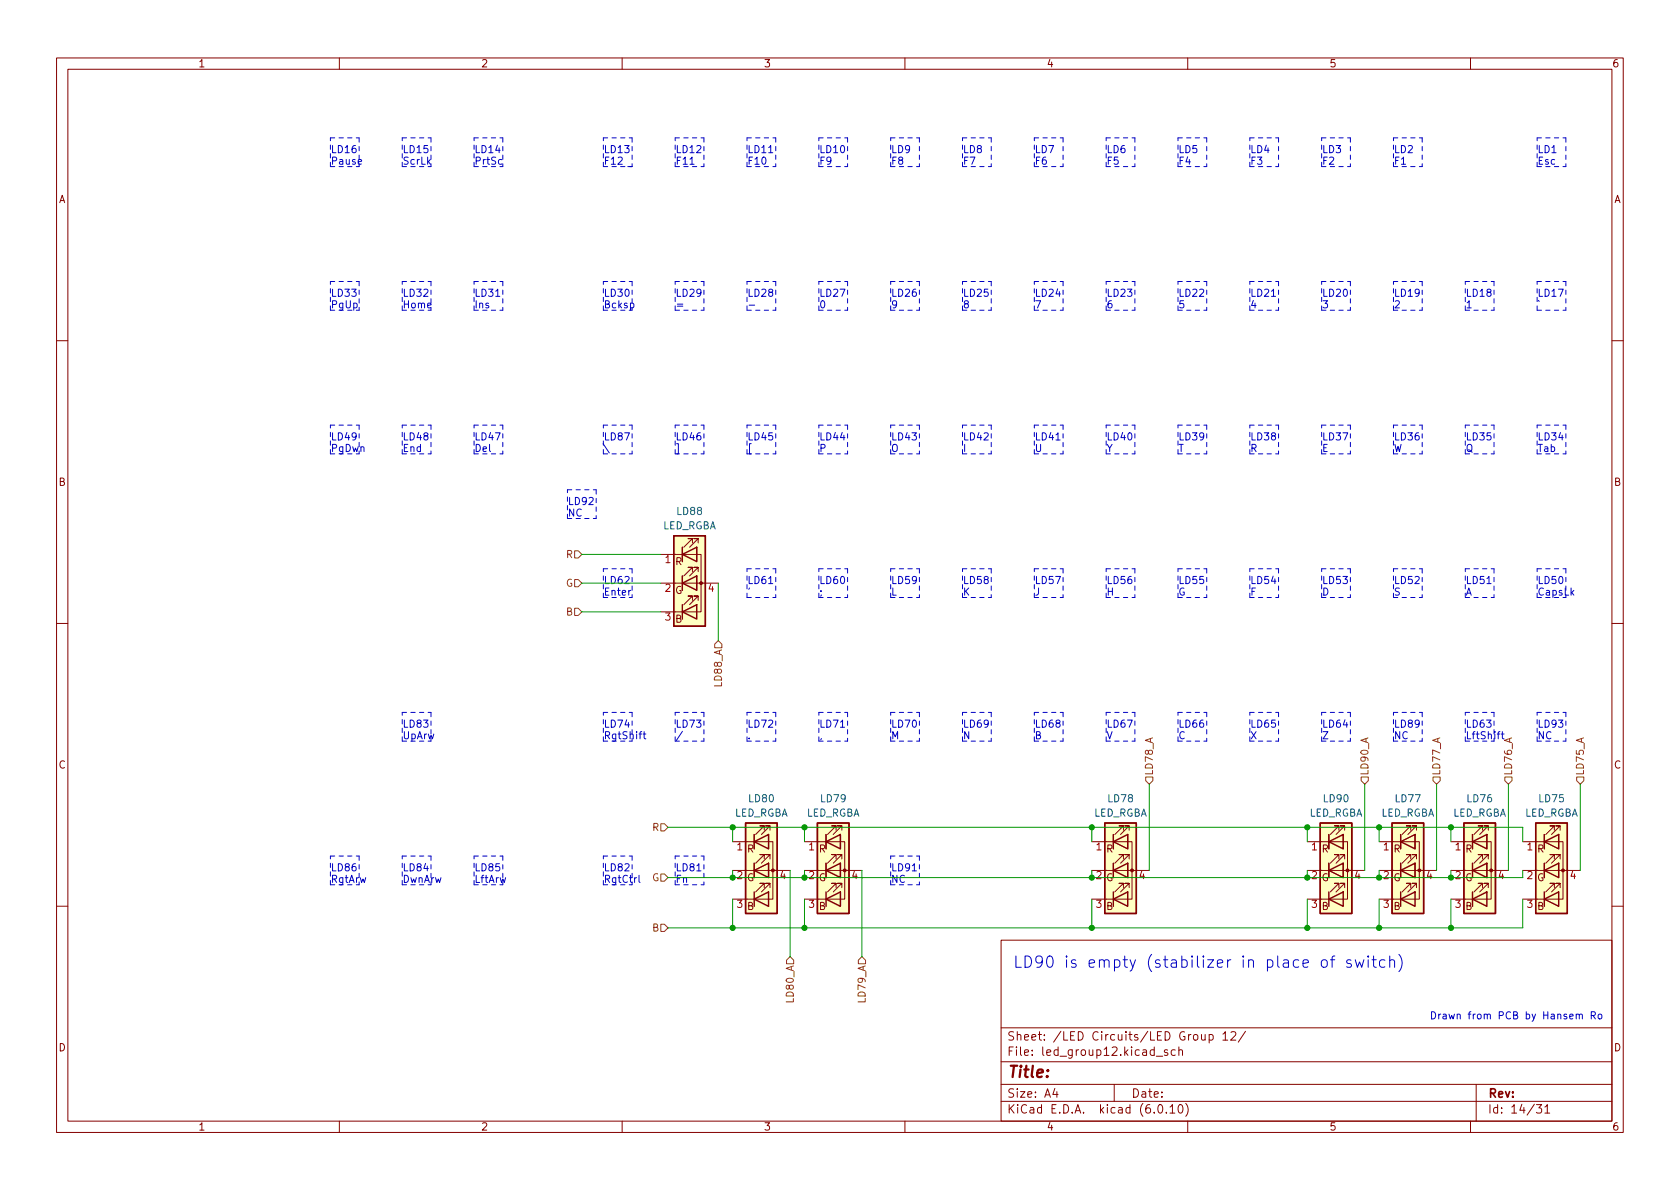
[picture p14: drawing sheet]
<svg xmlns="http://www.w3.org/2000/svg" width="297mm" height="210mm" viewBox="0 0 297 210" stroke-linecap="round" stroke-linejoin="round" font-family="sans-serif">
<defs><g id="words">
<text font-size="2.8" fill="#0000c2" x="179.1" y="171.1">LD90 is empty (stabilizer in place of switch)</text>
<text font-size="2.8" fill="#840000" x="178" y="190.6">Title:</text>
<g font-size="2.1" fill="#840000">
<text x="178" y="184">Sheet: /LED Circuits/LED Group 12/</text>
<text x="178" y="186.7">File: led_group12.kicad_sch</text>
<text x="178" y="196.9">KiCad E.D.A. kicad (6.0.10)</text>
<text x="178" y="194.1">Size: A4</text>
<text x="200" y="194.1">Date:</text>
<text x="263" y="194.1">Rev:</text>
<text x="263" y="196.9">Id: 14/31</text>
</g>
<g font-size="1.8" fill="#840000">
<text x="35" y="11.9">1</text>
<text x="85" y="11.9">2</text>
<text x="135" y="11.9">3</text>
<text x="185" y="11.9">4</text>
<text x="235" y="11.9">5</text>
<text x="285" y="11.9">6</text>
<text x="10.3" y="35.9">A</text>
<text x="285.3" y="35.9">A</text>
<text x="10.3" y="85.9">B</text>
<text x="285.3" y="85.9">B</text>
<text x="119.4" y="99.9">R</text>
<text x="119.3" y="105">G</text>
<text x="119.4" y="110.1">B</text>
<text x="10.3" y="135.9">C</text>
<text x="285.3" y="135.9">C</text>
<text x="132" y="155.8">G</text>
<text x="132.1" y="150.7">R</text>
<text x="144.7" y="155.8">G</text>
<text x="144.8" y="150.7">R</text>
<text x="195.5" y="155.8">G</text>
<text x="195.6" y="150.7">R</text>
<text x="233.6" y="155.8">G</text>
<text x="233.7" y="150.7">R</text>
<text x="246.3" y="155.8">G</text>
<text x="246.4" y="150.7">R</text>
<text x="259" y="155.8">G</text>
<text x="259.1" y="150.7">R</text>
<text x="271.7" y="155.8">G</text>
<text x="271.8" y="150.7">R</text>
<text x="132.1" y="160.9">B</text>
<text x="144.8" y="160.9">B</text>
<text x="195.6" y="160.9">B</text>
<text x="233.7" y="160.9">B</text>
<text x="246.4" y="160.9">B</text>
<text x="259.1" y="160.9">B</text>
<text x="271.8" y="160.9">B</text>
<text x="10.3" y="185.9">D</text>
<text x="285.3" y="185.9">D</text>
<text x="35" y="199.9">1</text>
<text x="85" y="199.9">2</text>
<text x="135" y="199.9">3</text>
<text x="185" y="199.9">4</text>
<text x="235" y="199.9">5</text>
<text x="285" y="199.9">6</text>
</g>
<g font-size="1.8" fill="#0000c2">
<text x="58.4" y="27.1">LD16</text>
<text x="58.4" y="29.1">Pause</text>
<text x="71.1" y="27.1">LD15</text>
<text x="71.1" y="29.1">ScrLk</text>
<text x="83.8" y="27.1">LD14</text>
<text x="83.8" y="29.1">PrtSc</text>
<text x="106.7" y="27.1">LD13</text>
<text x="106.7" y="29.1">F12</text>
<text x="119.4" y="27.1">LD12</text>
<text x="119.4" y="29.1">F11</text>
<text x="132.1" y="27.1">LD11</text>
<text x="132.1" y="29.1">F10</text>
<text x="144.8" y="27.1">LD10</text>
<text x="144.8" y="29.1">F9</text>
<text x="157.5" y="27.1">LD9</text>
<text x="157.5" y="29.1">F8</text>
<text x="170.2" y="27.1">LD8</text>
<text x="170.2" y="29.1">F7</text>
<text x="182.9" y="27.1">LD7</text>
<text x="182.9" y="29.1">F6</text>
<text x="195.6" y="27.1">LD6</text>
<text x="195.6" y="29.1">F5</text>
<text x="208.3" y="27.1">LD5</text>
<text x="208.3" y="29.1">F4</text>
<text x="221" y="27.1">LD4</text>
<text x="221" y="29.1">F3</text>
<text x="233.7" y="27.1">LD3</text>
<text x="233.7" y="29.1">F2</text>
<text x="246.4" y="27.1">LD2</text>
<text x="246.4" y="29.1">F1</text>
<text x="271.8" y="27.1">LD1</text>
<text x="271.8" y="29.1">Esc</text>
<text x="58.4" y="52.5">LD33</text>
<text x="71.1" y="52.5">LD32</text>
<text x="83.8" y="52.5">LD31</text>
<text x="106.7" y="52.5">LD30</text>
<text x="119.4" y="52.5">LD29</text>
<text x="132.1" y="52.5">LD28</text>
<text x="144.8" y="52.5">LD27</text>
<text x="157.5" y="52.5">LD26</text>
<text x="170.2" y="52.5">LD25</text>
<text x="182.9" y="52.5">LD24</text>
<text x="195.6" y="52.5">LD23</text>
<text x="208.3" y="52.5">LD22</text>
<text x="221" y="52.5">LD21</text>
<text x="233.7" y="52.5">LD20</text>
<text x="246.4" y="52.5">LD19</text>
<text x="259.1" y="52.5">LD18</text>
<text x="271.8" y="52.5">LD17</text>
<text x="58.4" y="54.5">PgUp</text>
<text x="71.1" y="54.5">Home</text>
<text x="83.8" y="54.5">Ins</text>
<text x="106.7" y="54.5">Bcksp</text>
<text x="119.4" y="54.5">=</text>
<text x="144.8" y="54.5">0</text>
<text x="157.5" y="54.5">9</text>
<text x="170.2" y="54.5">8</text>
<text x="182.9" y="54.5">7</text>
<text x="195.6" y="54.5">6</text>
<text x="208.3" y="54.5">5</text>
<text x="221" y="54.5">4</text>
<text x="233.7" y="54.5">3</text>
<text x="246.4" y="54.5">2</text>
<text x="259.1" y="54.5">1</text>
<text x="271.8" y="54.5">`</text>
<text x="58.4" y="77.9">LD49</text>
<text x="71.1" y="77.9">LD48</text>
<text x="83.8" y="77.9">LD47</text>
<text x="106.7" y="77.9">LD87</text>
<text x="119.4" y="77.9">LD46</text>
<text x="132.1" y="77.9">LD45</text>
<text x="144.8" y="77.9">LD44</text>
<text x="157.5" y="77.9">LD43</text>
<text x="170.2" y="77.9">LD42</text>
<text x="182.9" y="77.9">LD41</text>
<text x="195.6" y="77.9">LD40</text>
<text x="208.3" y="77.9">LD39</text>
<text x="221" y="77.9">LD38</text>
<text x="233.7" y="77.9">LD37</text>
<text x="246.4" y="77.9">LD36</text>
<text x="259.1" y="77.9">LD35</text>
<text x="271.8" y="77.9">LD34</text>
<text x="58.4" y="79.9">PgDwn</text>
<text x="71.1" y="79.9">End</text>
<text x="83.8" y="79.9">Del</text>
<text x="106.7" y="79.9">\</text>
<text x="119.4" y="79.9">]</text>
<text x="132.1" y="79.9">[</text>
<text x="144.8" y="79.9">P</text>
<text x="157.5" y="79.9">O</text>
<text x="170.2" y="79.9">I</text>
<text x="182.9" y="79.9">U</text>
<text x="195.6" y="79.9">Y</text>
<text x="208.3" y="79.9">T</text>
<text x="221" y="79.9">R</text>
<text x="233.7" y="79.9">E</text>
<text x="246.4" y="79.9">W</text>
<text x="259.1" y="79.9">Q</text>
<text x="271.8" y="79.9">Tab</text>
<text x="100.3" y="89.3">LD92</text>
<text x="100.3" y="91.3">NC</text>
<text x="106.7" y="103.3">LD62</text>
<text x="106.7" y="105.3">Enter</text>
<text x="132.1" y="103.3">LD61</text>
<text x="132.1" y="105.3">'</text>
<text x="144.8" y="103.3">LD60</text>
<text x="144.8" y="105.3">;</text>
<text x="157.5" y="103.3">LD59</text>
<text x="157.5" y="105.3">L</text>
<text x="170.2" y="103.3">LD58</text>
<text x="170.2" y="105.3">K</text>
<text x="182.9" y="103.3">LD57</text>
<text x="182.9" y="105.3">J</text>
<text x="195.6" y="103.3">LD56</text>
<text x="195.6" y="105.3">H</text>
<text x="208.3" y="103.3">LD55</text>
<text x="208.3" y="105.3">G</text>
<text x="221" y="103.3">LD54</text>
<text x="221" y="105.3">F</text>
<text x="233.7" y="103.3">LD53</text>
<text x="233.7" y="105.3">D</text>
<text x="246.4" y="103.3">LD52</text>
<text x="246.4" y="105.3">S</text>
<text x="259.1" y="103.3">LD51</text>
<text x="259.1" y="105.3">A</text>
<text x="271.8" y="103.3">LD50</text>
<text x="271.8" y="105.3">CapsLk</text>
<text x="71.1" y="128.7">LD83</text>
<text x="71.1" y="130.7">UpArw</text>
<text x="106.7" y="128.7">LD74</text>
<text x="106.7" y="130.7">RgtShift</text>
<text x="119.4" y="128.7">LD73</text>
<text x="132.1" y="128.7">LD72</text>
<text x="132.1" y="130.7">.</text>
<text x="144.8" y="128.7">LD71</text>
<text x="144.8" y="130.7">,</text>
<text x="157.5" y="128.7">LD70</text>
<text x="157.5" y="130.7">M</text>
<text x="170.2" y="128.7">LD69</text>
<text x="170.2" y="130.7">N</text>
<text x="182.9" y="128.7">LD68</text>
<text x="182.9" y="130.7">B</text>
<text x="195.6" y="128.7">LD67</text>
<text x="195.6" y="130.7">V</text>
<text x="208.3" y="128.7">LD66</text>
<text x="208.3" y="130.7">C</text>
<text x="221" y="128.7">LD65</text>
<text x="221" y="130.7">X</text>
<text x="233.7" y="128.7">LD64</text>
<text x="233.7" y="130.7">Z</text>
<text x="246.4" y="128.7">LD89</text>
<text x="246.4" y="130.7">NC</text>
<text x="259.1" y="128.7">LD63</text>
<text x="259.1" y="130.7">LftShift</text>
<text x="271.8" y="128.7">LD93</text>
<text x="271.8" y="130.7">NC</text>
<text x="58.4" y="154.1">LD86</text>
<text x="71.1" y="154.1">LD84</text>
<text x="83.8" y="154.1">LD85</text>
<text x="106.7" y="154.1">LD82</text>
<text x="119.4" y="154.1">LD81</text>
<text x="157.5" y="154.1">LD91</text>
<text x="58.4" y="156.1">RgtArw</text>
<text x="71.1" y="156.1">DwnArw</text>
<text x="83.8" y="156.1">LftArw</text>
<text x="106.7" y="156.1">RgtCtrl</text>
<text x="119.4" y="156.1">Fn</text>
<text x="157.5" y="156.1">NC</text>
<text x="252.7" y="180.2">Drawn from PCB by Hansem Ro</text>
</g>
<g font-size="1.8" fill="#006464">
<text x="117.1" y="93.6">LED_RGBA</text>
<text x="119.8" y="91.1">LD88</text>
<text x="132.5" y="141.9">LD80</text>
<text x="145.2" y="141.9">LD79</text>
<text x="196" y="141.9">LD78</text>
<text x="234.1" y="141.9">LD90</text>
<text x="246.8" y="141.9">LD77</text>
<text x="259.5" y="141.9">LD76</text>
<text x="272.2" y="141.9">LD75</text>
<text x="129.8" y="144.4">LED_RGBA</text>
<text x="142.5" y="144.4">LED_RGBA</text>
<text x="193.3" y="144.4">LED_RGBA</text>
<text x="231.4" y="144.4">LED_RGBA</text>
<text x="244.1" y="144.4">LED_RGBA</text>
<text x="256.8" y="144.4">LED_RGBA</text>
<text x="269.5" y="144.4">LED_RGBA</text>
</g>
<g font-size="1.8" fill="#725600">
<text x="100.1" y="98.7">R</text>
<text x="100" y="103.8">G</text>
<text x="100.1" y="108.8">B</text>
<text x="127.6" y="121.3" transform="rotate(-90 127.6 121.3)">LD88_A</text>
<text x="203.8" y="137.2" transform="rotate(-90 203.8 137.2)">LD78_A</text>
<text x="241.9" y="137.2" transform="rotate(-90 241.9 137.2)">LD90_A</text>
<text x="254.6" y="137.2" transform="rotate(-90 254.6 137.2)">LD77_A</text>
<text x="267.3" y="137.2" transform="rotate(-90 267.3 137.2)">LD76_A</text>
<text x="280" y="137.2" transform="rotate(-90 280 137.2)">LD75_A</text>
<text x="115.4" y="146.9">R</text>
<text x="115.3" y="155.8">G</text>
<text x="115.4" y="164.7">B</text>
<text x="140.3" y="177.2" transform="rotate(-90 140.3 177.2)">LD80_A</text>
<text x="153" y="177.2" transform="rotate(-90 153 177.2)">LD79_A</text>
</g>
<g font-size="1.8" fill="#a90000">
<text x="117.6" y="99.6">1</text>
<text x="117.6" y="104.6">2</text>
<text x="125.2" y="104.6">4</text>
<text x="117.6" y="109.7">3</text>
<text x="130.3" y="150.4">1</text>
<text x="130.3" y="155.4">2</text>
<text x="137.9" y="155.4">4</text>
<text x="143" y="150.4">1</text>
<text x="143" y="155.4">2</text>
<text x="150.6" y="155.4">4</text>
<text x="193.8" y="150.4">1</text>
<text x="193.8" y="155.4">2</text>
<text x="201.4" y="155.4">4</text>
<text x="231.9" y="150.4">1</text>
<text x="231.9" y="155.4">2</text>
<text x="239.5" y="155.4">4</text>
<text x="244.6" y="150.4">1</text>
<text x="244.6" y="155.4">2</text>
<text x="252.2" y="155.4">4</text>
<text x="257.3" y="150.4">1</text>
<text x="257.3" y="155.4">2</text>
<text x="264.9" y="155.4">4</text>
<text x="270" y="150.4">1</text>
<text x="270" y="155.4">2</text>
<text x="277.6" y="155.4">4</text>
<text x="130.3" y="160.5">3</text>
<text x="143" y="160.5">3</text>
<text x="193.8" y="160.5">3</text>
<text x="231.9" y="160.5">3</text>
<text x="244.6" y="160.5">3</text>
<text x="257.3" y="160.5">3</text>
<text x="270" y="160.5">3</text>
</g>
</g></defs>
<g fill="none" stroke="#840000" stroke-width=".18">
<path d="M10 10.2h277v190.1h-277zM12 12.2h273v186.1h-273zM60 10.2v2M110 10.2v2M160 10.2v2M210 10.2v2M260 10.2v2M10 60.2h2M285 60.2h2M116.8 98h7.2v10.2h-7.2M120.6 96.8v2.5M122.4 96v-.8h-.7h.7l-1.5 1.6"/>
<path d="M123.2 96.8v2.5zM123.2 96.8h.1M123.4 96v-.8h-.7h.7l-1.5 1.6M10 110.2h2M116.8 103.1h2.6M120.6 101.8v2.6M120.6 103.1h6.4M122.4 106.2v-.8h-.7h.7l-1.5 1.5M122.4 101.1v-.8h-.7h.7l-1.5 1.5M123.2 101.8v2.6zM123.2 101.8h.1M123.4 106.2v-.8h-.7h.7l-1.5 1.5"/>
<path d="M123.4 101.1v-.8h-.7h.7l-1.5 1.5M285 110.2h2M129.5 148.8h7.2v10.2h-7.2M129.5 153.9h2.6M133.3 152.6v2.6M133.3 147.6v2.5M133.3 153.9h6.4M135.1 157v-.8h-.7h.7l-1.5 1.5M135.1 151.9v-.8h-.7h.7l-1.5 1.5M135.1 146.8v-.8h-.7h.7l-1.5 1.6M135.9 152.6v2.6zM135.9 152.6h.1"/>
<path d="M135.9 147.6v2.5zM135.9 147.6h.1M136.1 157v-.8h-.7h.7l-1.5 1.5M136.1 151.9v-.8h-.7h.7l-1.5 1.5M136.1 146.8v-.8h-.7h.7l-1.5 1.6M142.2 148.8h7.2v10.2h-7.2M142.2 153.9h2.6M146 152.6v2.6M146 147.6v2.5M146 153.9h6.4M147.8 157v-.8h-.7h.7l-1.5 1.5M147.8 151.9v-.8h-.7h.7l-1.5 1.5"/>
<path d="M147.8 146.8v-.8h-.7h.7l-1.5 1.6M148.6 152.6v2.6zM148.6 152.6h.1M148.6 147.6v2.5zM148.6 147.6h.1M148.8 157v-.8h-.7h.7l-1.5 1.5M148.8 151.9v-.8h-.7h.7l-1.5 1.5M148.8 146.8v-.8h-.7h.7l-1.5 1.6M193 148.8h7.2v10.2h-7.2M193 153.9h2.6M196.8 152.6v2.6M196.8 147.6v2.5"/>
<path d="M196.8 153.9h6.4M198.6 157v-.8h-.7h.7l-1.5 1.5M198.6 151.9v-.8h-.7h.7l-1.5 1.5M198.6 146.8v-.8h-.7h.7l-1.5 1.6M199.4 152.6v2.6zM199.4 152.6h.1M199.4 147.6v2.5zM199.4 147.6h.1M199.6 157v-.8h-.7h.7l-1.5 1.5M199.6 151.9v-.8h-.7h.7l-1.5 1.5M199.6 146.8v-.8h-.7h.7l-1.5 1.6M231.1 148.8h7.2v10.2h-7.2"/>
<path d="M231.1 153.9h2.6M234.9 152.6v2.6M234.9 147.6v2.5M234.9 153.9h6.4M236.7 157v-.8h-.7h.7l-1.5 1.5M236.7 151.9v-.8h-.7h.7l-1.5 1.5M236.7 146.8v-.8h-.7h.7l-1.5 1.6M237.5 152.6v2.6zM237.5 152.6h.1M237.5 147.6v2.5zM237.5 147.6h.1M237.7 157v-.8h-.7h.7l-1.5 1.5"/>
<path d="M237.7 151.9v-.8h-.7h.7l-1.5 1.5M237.7 146.8v-.8h-.7h.7l-1.5 1.6M243.8 148.8h7.2v10.2h-7.2M243.8 153.9h2.6M247.6 152.6v2.6M247.6 147.6v2.5M247.6 153.9h6.4M249.4 157v-.8h-.7h.7l-1.5 1.5M249.4 151.9v-.8h-.7h.7l-1.5 1.5M249.4 146.8v-.8h-.7h.7l-1.5 1.6M250.2 152.6v2.6zM250.2 152.6h.1"/>
<path d="M250.2 147.6v2.5zM250.2 147.6h.1M250.4 157v-.8h-.7h.7l-1.5 1.5M250.4 151.9v-.8h-.7h.7l-1.5 1.5M250.4 146.8v-.8h-.7h.7l-1.5 1.6M256.5 148.8h7.2v10.2h-7.2M256.5 153.9h2.6M260.3 152.6v2.6M260.3 147.6v2.5M260.3 153.9h6.4M262.1 157v-.8h-.7h.7l-1.5 1.5M262.1 151.9v-.8h-.7h.7l-1.5 1.5"/>
<path d="M262.1 146.8v-.8h-.7h.7l-1.5 1.6M262.9 152.6v2.6zM262.9 152.6h.1M262.9 147.6v2.5zM262.9 147.6h.1M263.1 157v-.8h-.7h.7l-1.5 1.5M263.1 151.9v-.8h-.7h.7l-1.5 1.5M263.1 146.8v-.8h-.7h.7l-1.5 1.6M269.2 148.8h7.2v10.2h-7.2M269.2 153.9h2.6M273 152.6v2.6M273 147.6v2.5"/>
<path d="M273 153.9h6.4M274.8 157v-.8h-.7h.7l-1.5 1.5M274.8 151.9v-.8h-.7h.7l-1.5 1.5M274.8 146.8v-.8h-.7h.7l-1.5 1.6M275.6 152.6v2.6zM275.6 152.6h.1M275.6 147.6v2.5zM275.6 147.6h.1M275.8 157v-.8h-.7h.7l-1.5 1.5M275.8 151.9v-.8h-.7h.7l-1.5 1.5M275.8 146.8v-.8h-.7h.7l-1.5 1.6M10 160.2h2"/>
<path d="M177 166.3h108v32h-108zM285 160.2h2M60 198.3v2M110 198.3v2M160 198.3v2M177 194.8h108M177 191.8h108M177 187.8h108M177 181.8h108M186.5 192.5l-.4 1h1M186.9 193v1M197 191.8v3"/>
<path d="M204.4 186.8h1.2M204.9 195.4l.2-.1a.81 .81 0 0 1 .6 .7 .81 .81 0 0 1-.3 .8h-.2a.81 .81 0 0 1-.6-.6 .81 .81 0 0 1 .3-.8zM206.2 196.7v.1M206.4 185.7l-.3-.1-.2 .2v.3l.5 .1v.4h-.5M206.9 195.8l.4-.5v1.5M206.9 196.8h.8M207.8 185.7l-.4-.1-.3 .3v.4l.1 .3h.6M208.4 185.8l.2-.2 .4 .1 .1 .9M208.4 185.1v1.5M208.5 195.4l.1-.1a.81 .81 0 0 1 .6 .7 .81 .81 0 0 1-.3 .8h-.1a.81 .81 0 0 1-.6-.6 .81 .81 0 0 1 .3-.8zM209.6 195.1a1.72 1.72 0 0 1 0 2.3M210 198.3v2"/>
<path d="M212.4 182.9l.1 1h.4l.2-.1M213.1 182.9v1M213.8 183l.4-.1 .3 .3v.4l-.1 .3h-.6M213.8 182.9v1.5M216.2 182.9l.4-.5v1.5M216.2 183.9h.9M217.6 182.6l.6-.2 .2 .2 .1 .3-.9 1h.9M220.2 182.4l-1.3 1.9M260 198.3v2M261 191.8v6.5M271.7 195.3h.9l-.5 .6 .4 .1v.7l-.2 .1h-.4l-.2-.1M273.1 195.8l.5-.5v1.5"/>
<path d="M273.1 196.8h.9"/>
</g>
<g fill="#ffffc2" stroke="#ffffc2" stroke-width=".18">
<path d="M271.5 145.5h5.6v16h-5.6z"/>
<path d="M246.1 145.5h5.6v16h-5.6z"/>
<path d="M258.8 145.5h5.6v16h-5.6z"/>
<path d="M233.4 145.5h5.6v16h-5.6z"/>
<path d="M131.8 145.5h5.6v16h-5.6z"/>
<path d="M144.5 145.5h5.6v16h-5.6z"/>
<path d="M195.3 145.5h5.6v16h-5.6z"/>
<path d="M119.1 94.7h5.6v16h-5.6z"/>
</g>
<g fill="none" stroke="#840000" stroke-width=".25">
<path d="M119.1 94.7h5.6v16h-5.6zM120.6 98l2.6-1.2v2.5zM120.6 96.8v2.5M120.6 108.2l2.6-1.3v2.6zM120.6 103.1l2.6-1.3v2.6zM120.6 101.8v2.6M120.6 106.9v2.6M131.8 145.5h5.6v16h-5.6zM133.3 159l2.6-1.3v2.6zM133.3 153.9l2.6-1.3v2.6zM133.3 148.8l2.6-1.2v2.5zM133.3 147.6v2.5"/>
<path d="M133.3 152.6v2.6M133.3 157.7v2.6M144.5 145.5h5.6v16h-5.6zM146 159l2.6-1.3v2.6zM146 153.9l2.6-1.3v2.6zM146 148.8l2.6-1.2v2.5zM146 147.6v2.5M146 152.6v2.6M146 157.7v2.6M195.3 145.5h5.6v16h-5.6zM196.8 159l2.6-1.3v2.6zM196.8 153.9l2.6-1.3v2.6z"/>
<path d="M196.8 148.8l2.6-1.2v2.5zM196.8 147.6v2.5M196.8 152.6v2.6M196.8 157.7v2.6M233.4 145.5h5.6v16h-5.6zM234.9 159l2.6-1.3v2.6zM234.9 153.9l2.6-1.3v2.6zM234.9 148.8l2.6-1.2v2.5zM234.9 147.6v2.5M234.9 152.6v2.6M234.9 157.7v2.6M246.1 145.5h5.6v16h-5.6z"/>
<path d="M247.6 159l2.6-1.3v2.6zM247.6 153.9l2.6-1.3v2.6zM247.6 148.8l2.6-1.2v2.5zM247.6 147.6v2.5M247.6 152.6v2.6M247.6 157.7v2.6M258.8 145.5h5.6v16h-5.6zM260.3 159l2.6-1.3v2.6zM260.3 153.9l2.6-1.3v2.6zM260.3 148.8l2.6-1.2v2.5zM260.3 147.6v2.5M260.3 152.6v2.6"/>
<path d="M260.3 157.7v2.6M271.5 145.5h5.6v16h-5.6zM273 159l2.6-1.3v2.6zM273 153.9l2.6-1.3v2.6zM273 148.8l2.6-1.2v2.5zM273 147.6v2.5M273 152.6v2.6M273 157.7v2.6"/>
</g>
<g fill="#840000" stroke="#840000" stroke-width=".18">
<circle cx="276.4" cy="153.9" r=".25"/>
<circle cx="251" cy="153.9" r=".25"/>
<circle cx="263.7" cy="153.9" r=".25"/>
<circle cx="238.3" cy="153.9" r=".25"/>
<circle cx="136.7" cy="153.9" r=".25"/>
<circle cx="149.4" cy="153.9" r=".25"/>
<circle cx="200.2" cy="153.9" r=".25"/>
<circle cx="124" cy="103.1" r=".25"/>
</g>
<g fill="none" stroke="#725600" stroke-width=".18">
<path d="M101.6 97.4h.6l.7 .6-.7 .7h-.6zM101.6 107.6h.6l.7 .6-.7 .6h-.6zM101.6 102.5h.6l.7 .6-.7 .7h-.6zM127 113.3l.6 .6v.6h-1.2v-.6zM202.6 137.4h1.2v.6l-.6 .7-.6-.7zM240.7 137.4h1.2v.6l-.6 .7-.6-.7zM253.4 137.4h1.2v.6l-.6 .7-.6-.7zM266.1 137.4h1.2v.6l-.6 .7-.6-.7zM278.8 137.4h1.2v.6l-.6 .7-.6-.7zM116.8 154.6h.7l.6 .6-.6 .6h-.7zM116.8 145.7h.7l.6 .6-.6 .6h-.7zM116.8 163.4h.7l.6 .7-.6 .6h-.7z"/>
<path d="M139.7 169.2l.6 .6v.6h-1.2v-.6zM152.4 169.2l.6 .6v.6h-1.2v-.6z"/>
</g>
<g fill="none" stroke="#0000c2" stroke-width=".18">
<path d="M122 29h.7M135.9 27h.7M87.6 52.4h.8M111.5 53.7l.3-.1 .3 .2-.1 .6h-.5M132.5 54h.9M224.8 52.4h.7M186.7 77.8h.7M111.5 104.4l-.3 .2M135.9 103.2h.7M262.9 103.2h.7M113.7 129.8h.5M113.9 129.4v1.1l.3 .1"/>
<path d="M120.7 129.3l-1.1 1.7M148.6 128.6h.7M264.7 129.8h.5M265.2 129.4l-.3 .2v1M265.4 129.8h.5M265.6 129.4v1.1l.3 .1M113 154.8v1.1l.2 .1M123.2 154h.7M161.3 154h.7M233.7 169.9a.54 .54 0 0 1 .6-.2 .54 .54 0 0 1 .4 .4v.6a.54 .54 0 0 1-.6 .4 .54 .54 0 0 1-.5-.4zM235.2 169.7h.8M236 169.1h-.4l-.1 .2v1.8"/>
<path d="M238.9 169.8l-.5-.1-.3 .3 .1 .3 .7 .2 .1 .2-.1 .3-.2 .1-.6-.1M239.6 169.7l.4 1.4 .4-1 .4 1 .3-1.4M241.9 169.1h-.1l.1 .1 .1-.1h-.1v.1M241.9 169.7v1.4M242.6 169.7h.7M242.9 169.1v1.7l.1 .2 .3 .1M244.9 169.8l-.6-.1-.4 .4v.6l.2 .3 .2 .1 .6-.1M245.7 169.9a.5 .5 0 0 1 .9 .1v1.1M245.7 169.1v2M247.3 168.8a2.29 2.29 0 0 1 0 3M278.7 179.5l.2-.2 .3 .1v.8M279.2 179.5l.2-.2 .3 .1 .1 .8"/>
<path d="M281.4 179.6l.6-.1 .1-.2-.1-.3-.6-.1v1.3M281.7 179.6l.4 .6M282.6 179.5l.2-.2 .4 .2v.4l-.1 .2-.3 .1-.2-.1z"/>
</g>
<g fill="none" stroke="#0000c2" stroke-width=".18" stroke-dasharray=".8 .8">
<path d="M58.4 29.5v-5.1M58.4 29.5h5.1M58.4 24.4h5.1M63.5 24.4v5.1M71.1 29.5v-5.1M71.1 24.4h5.1M71.1 29.5h5.1M76.2 24.4v5.1M83.8 24.4h5.1M83.8 29.5h5.1M83.8 29.5v-5.1M88.9 24.4v5.1"/>
<path d="M106.7 29.5h5.1M106.7 24.4h5.1M106.7 29.5v-5.1M111.8 29.5h-1.3M111.8 24.4v5.1M119.4 24.4h5.1M119.4 29.5h5.1M119.4 29.5v-5.1M124.5 24.4v5.1M132.1 29.5h5.1M132.1 29.5v-5.1M132.1 24.4h5.1"/>
<path d="M137.2 24.4v5.1M144.8 29.5h5.1M144.8 24.4h5.1M144.8 29.5v-5.1M149.9 24.4v5.1M157.5 29.5v-5.1M157.5 24.4h5.1M157.5 29.5h5.1M162.6 24.4v5.1M170.2 24.4h5.1M170.2 29.5v-5.1M170.2 29.5h5.1"/>
<path d="M175.3 24.4v5.1M182.9 29.5v-5.1M182.9 24.4h5.1M182.9 29.5h5.1M188 24.4v5.1M195.6 24.4h5.1M195.6 29.5h5.1M195.6 29.5v-5.1M200.7 24.4v5.1M208.3 29.5v-5.1M208.3 24.4h5.1M208.3 29.5h5.1"/>
<path d="M213.4 24.4v5.1M221 29.5h5.1M221 29.5v-5.1M221 24.4h5.1M226.1 24.4v5.1M233.7 29.5v-5.1M233.7 29.5h5.1M233.7 24.4h5.1M238.8 24.4v5.1M246.4 29.5h5.1M246.4 29.5v-5.1M246.4 24.4h5.1"/>
<path d="M251.5 24.4v5.1M271.8 29.5v-5.1M271.8 29.5h5.1M271.8 24.4h5.1M276.9 24.4v5.1M58.4 49.8h5.1M58.4 54.9v-5.1M58.4 54.9h5.1M63.5 49.8v5.1M71.1 54.9v-5.1M71.1 49.8h5.1M71.1 54.9h5.1"/>
<path d="M76.2 49.8v5.1M83.8 54.9h5.1M83.8 49.8h5.1M83.8 54.9v-5.1M88.9 49.8v5.1M106.7 54.9v-5.1M106.7 49.8h5.1M106.7 54.9h5.1M111.8 49.8v5.1M119.4 49.8h5.1M119.4 54.9h5.1M119.4 54.9v-5.1"/>
<path d="M124.5 49.8v5.1M132.1 54.9h5.1M132.1 54.9v-5.1M132.1 49.8h5.1M137.2 49.8v5.1M144.8 54.9h5.1M144.8 54.9v-5.1M144.8 49.8h5.1M149.9 49.8v5.1M157.5 54.9h5.1M157.5 49.8h5.1M157.5 54.9v-5.1"/>
<path d="M162.6 49.8v5.1M170.2 54.9v-5.1M170.2 54.9h5.1M170.2 49.8h5.1M175.3 49.8v5.1M182.9 49.8h5.1M182.9 54.9v-5.1M182.9 54.9h5.1M188 49.8v5.1M195.6 49.8h5.1M195.6 54.9v-5.1M195.6 54.9h5.1"/>
<path d="M200.7 49.8v5.1M208.3 54.9v-5.1M208.3 49.8h5.1M208.3 54.9h5.1M213.4 49.8v5.1M221 54.9h5.1M221 54.9v-5.1M221 49.8h5.1M226.1 49.8v5.1M233.7 54.9h5.1M233.7 54.9v-5.1M233.7 49.8h5.1"/>
<path d="M238.8 49.8v5.1M246.4 54.9h5.1M246.4 54.9v-5.1M246.4 49.8h5.1M251.5 49.8v5.1M259.1 49.8h5.1M259.1 54.9v-5.1M259.1 54.9h5.1M264.2 49.8v5.1M271.8 54.9h5.1M271.8 49.8h5.1M271.8 54.9v-5.1"/>
<path d="M276.9 49.8v5.1M58.4 75.2h5.1M63.5 75.2v5.1M71.1 75.2h5.1M76.2 75.2v5.1M83.8 75.2h5.1M88.9 75.2v5.1M106.7 75.2h5.1M111.8 75.2v5.1M119.4 75.2h5.1M124.5 75.2v5.1M132.1 75.2h5.1"/>
<path d="M137.2 75.2v5.1M144.8 75.2h5.1M149.9 75.2v5.1M157.5 75.2h5.1M162.6 75.2v5.1M170.2 75.2h5.1M175.3 75.2v5.1M182.9 75.2h5.1M188 75.2v5.1M195.6 75.2h5.1M200.7 75.2v5.1M208.3 75.2h5.1"/>
<path d="M213.4 75.2v5.1M221 75.2h5.1M226.1 75.2v5.1M233.7 75.2h5.1M238.8 75.2v5.1M246.4 75.2h5.1M251.5 75.2v5.1M259.1 75.2h5.1M264.2 75.2v5.1M271.8 75.2h5.1M276.9 75.2v5.1M58.4 80.3h5.1"/>
<path d="M58.4 80.3v-5.1M71.1 80.3v-5.1M71.1 80.3h5.1M83.8 80.3v-5.1M83.8 80.3h5.1M100.3 91.7v-5.1M100.3 91.7h5.1M100.3 86.6h5.1M105.4 86.6v5.1M106.7 80.3v-5.1M106.7 80.3h5.1M119.4 80.3h5.1"/>
<path d="M119.4 80.3v-5.1M132.1 80.3h5.1M132.1 80.3v-5.1M144.8 80.3v-5.1M144.8 80.3h5.1M157.5 80.3v-5.1M157.5 80.3h5.1M170.2 80.3v-5.1M170.2 80.3h5.1M182.9 80.3v-5.1M182.9 80.3h5.1M195.6 80.3h5.1"/>
<path d="M195.6 80.3v-5.1M208.3 80.3v-5.1M208.3 80.3h5.1M221 80.3v-5.1M221 80.3h5.1M233.7 80.3h5.1M233.7 80.3v-5.1M246.4 80.3v-5.1M246.4 80.3h5.1M259.1 80.3h5.1M259.1 80.3v-5.1M271.8 80.3h5.1"/>
<path d="M271.8 80.3v-5.1M106.7 100.6h5.1M106.7 105.7h5.1M106.7 105.7v-5.1M111.8 100.6v5.1M132.1 105.7h5.1M132.1 100.6h5.1M132.1 105.7v-5.1M137.2 100.6v5.1M144.8 105.7v-5.1M144.8 105.7h5.1M144.8 100.6h5.1"/>
<path d="M149.9 100.6v5.1M157.5 105.7h5.1M157.5 100.6h5.1M157.5 105.7v-5.1M162.6 100.6v5.1M170.2 105.7v-5.1M170.2 100.6h5.1M170.2 105.7h5.1M175.3 100.6v5.1M182.9 100.6h5.1M182.9 105.7h5.1M182.9 105.7v-5.1"/>
<path d="M188 100.6v5.1M195.6 105.7h5.1M195.6 105.7v-5.1M195.6 100.6h5.1M200.7 100.6v5.1M208.3 105.7h5.1M208.3 105.7v-5.1M208.3 100.6h5.1M213.4 100.6v5.1M221 105.7h5.1M221 105.7v-5.1M221 100.6h5.1"/>
<path d="M226.1 100.6v5.1M233.7 105.7h5.1M233.7 105.7v-5.1M233.7 100.6h5.1M238.8 100.6v5.1M246.4 105.7h5.1M246.4 100.6h5.1M246.4 105.7v-5.1M251.5 100.6v5.1M259.1 100.6h5.1M259.1 105.7h5.1M259.1 105.7v-5.1"/>
<path d="M264.2 100.6v5.1M271.8 105.7h5.1M271.8 100.6h5.1M271.8 105.7v-5.1M276.9 100.6v5.1M71.1 126h5.1M71.1 131.1v-5.1M71.1 131.1h5.1M76.2 126v5.1M106.7 131.1v-5.1M106.7 126h5.1M106.7 131.1h5.1"/>
<path d="M111.8 126v5.1M119.4 126h5.1M119.4 131.1h5.1M119.4 131.1v-5.1M124.5 126v5.1M132.1 131.1h5.1M132.1 126h5.1M132.1 131.1v-5.1M137.2 126v5.1M144.8 131.1v-5.1M144.8 131.1h5.1M144.8 126h5.1"/>
<path d="M149.9 126v5.1M157.5 131.1h5.1M157.5 126h5.1M157.5 131.1v-5.1M162.6 126v5.1M170.2 126h5.1M170.2 131.1v-5.1M170.2 131.1h5.1M175.3 126v5.1M182.9 126h5.1M182.9 131.1h5.1M182.9 131.1v-5.1"/>
<path d="M188 126v5.1M195.6 131.1h5.1M195.6 126h5.1M195.6 131.1v-5.1M200.7 126v5.1M208.3 131.1h5.1M208.3 126h5.1M208.3 131.1v-5.1M213.4 126v5.1M221 131.1v-5.1M221 126h5.1M221 131.1h5.1"/>
<path d="M226.1 126v5.1M233.7 131.1h5.1M233.7 131.1v-5.1M233.7 126h5.1M238.8 126v5.1M246.4 126h5.1M246.4 131.1h5.1M246.4 131.1v-5.1M251.5 126v5.1M259.1 131.1v-5.1M259.1 131.1h5.1M259.1 126h5.1"/>
<path d="M264.2 126v5.1M271.8 131.1h5.1M271.8 131.1v-5.1M271.8 126h5.1M276.9 126v5.1M58.4 156.5h5.1M58.4 151.4h5.1M58.4 156.5v-5.1M63.5 151.4v5.1M71.1 151.4h5.1M71.1 156.5h5.1M71.1 156.5v-5.1"/>
<path d="M76.2 151.4v5.1M83.8 151.4h5.1M83.8 156.5h5.1M83.8 156.5v-5.1M88.9 151.4v5.1M106.7 156.5v-5.1M106.7 156.5h5.1M106.7 151.4h5.1M111.8 151.4v5.1M119.4 151.4h5.1M119.4 156.5h5.1M119.4 156.5v-5.1"/>
<path d="M124.5 151.4v5.1M157.5 156.5h5.1M157.5 156.5v-5.1M157.5 151.4h5.1M162.6 151.4v5.1"/>
</g>
<g fill="none" stroke="#009600" stroke-width=".18">
<path d="M102.9 98h13.9M102.9 103.1h13.9M102.9 108.2h13.9M127 103.1v10.2M203.2 138.7v15.2M241.3 138.7v15.2M254 138.7v15.2M266.7 138.7v15.2M279.4 138.7v15.2M118.1 146.3h151.1v2.5M129.5 146.3v2.5M129.5 153.9v1.3"/>
<path d="M129.5 159v5.1M139.7 153.9v15.3M142.2 146.3v2.5M142.2 153.9v1.3M142.2 159v5.1M152.4 153.9v15.3M193 146.3v2.5M193 153.9v1.3M193 159v5.1M231.1 146.3v2.5M231.1 153.9v1.3M231.1 159v5.1"/>
<path d="M243.8 146.3v2.5M243.8 153.9v1.3M243.8 159v5.1M256.5 146.3v2.5M256.5 153.9v1.3M256.5 159v5.1M269.2 153.9v1.3h-151.1M269.2 159v5.1h-151.1"/>
</g>
<g fill="#009600" stroke="#009600" stroke-width=".18">
<circle cx="129.5" cy="146.3" r=".46"/>
<circle cx="193" cy="146.3" r=".46"/>
<circle cx="193" cy="155.2" r=".46"/>
<circle cx="193" cy="164.1" r=".46"/>
<circle cx="129.5" cy="164.1" r=".46"/>
<circle cx="142.2" cy="146.3" r=".46"/>
<circle cx="129.5" cy="155.2" r=".46"/>
<circle cx="142.2" cy="164.1" r=".46"/>
<circle cx="142.2" cy="155.2" r=".46"/>
<circle cx="243.8" cy="155.2" r=".46"/>
<circle cx="256.5" cy="146.3" r=".46"/>
<circle cx="256.5" cy="164.1" r=".46"/>
<circle cx="256.5" cy="155.2" r=".46"/>
<circle cx="231.1" cy="164.1" r=".46"/>
<circle cx="231.1" cy="155.2" r=".46"/>
<circle cx="243.8" cy="164.1" r=".46"/>
<circle cx="231.1" cy="146.3" r=".46"/>
<circle cx="243.8" cy="146.3" r=".46"/>
</g>
<use href="#words"/>
</svg>
